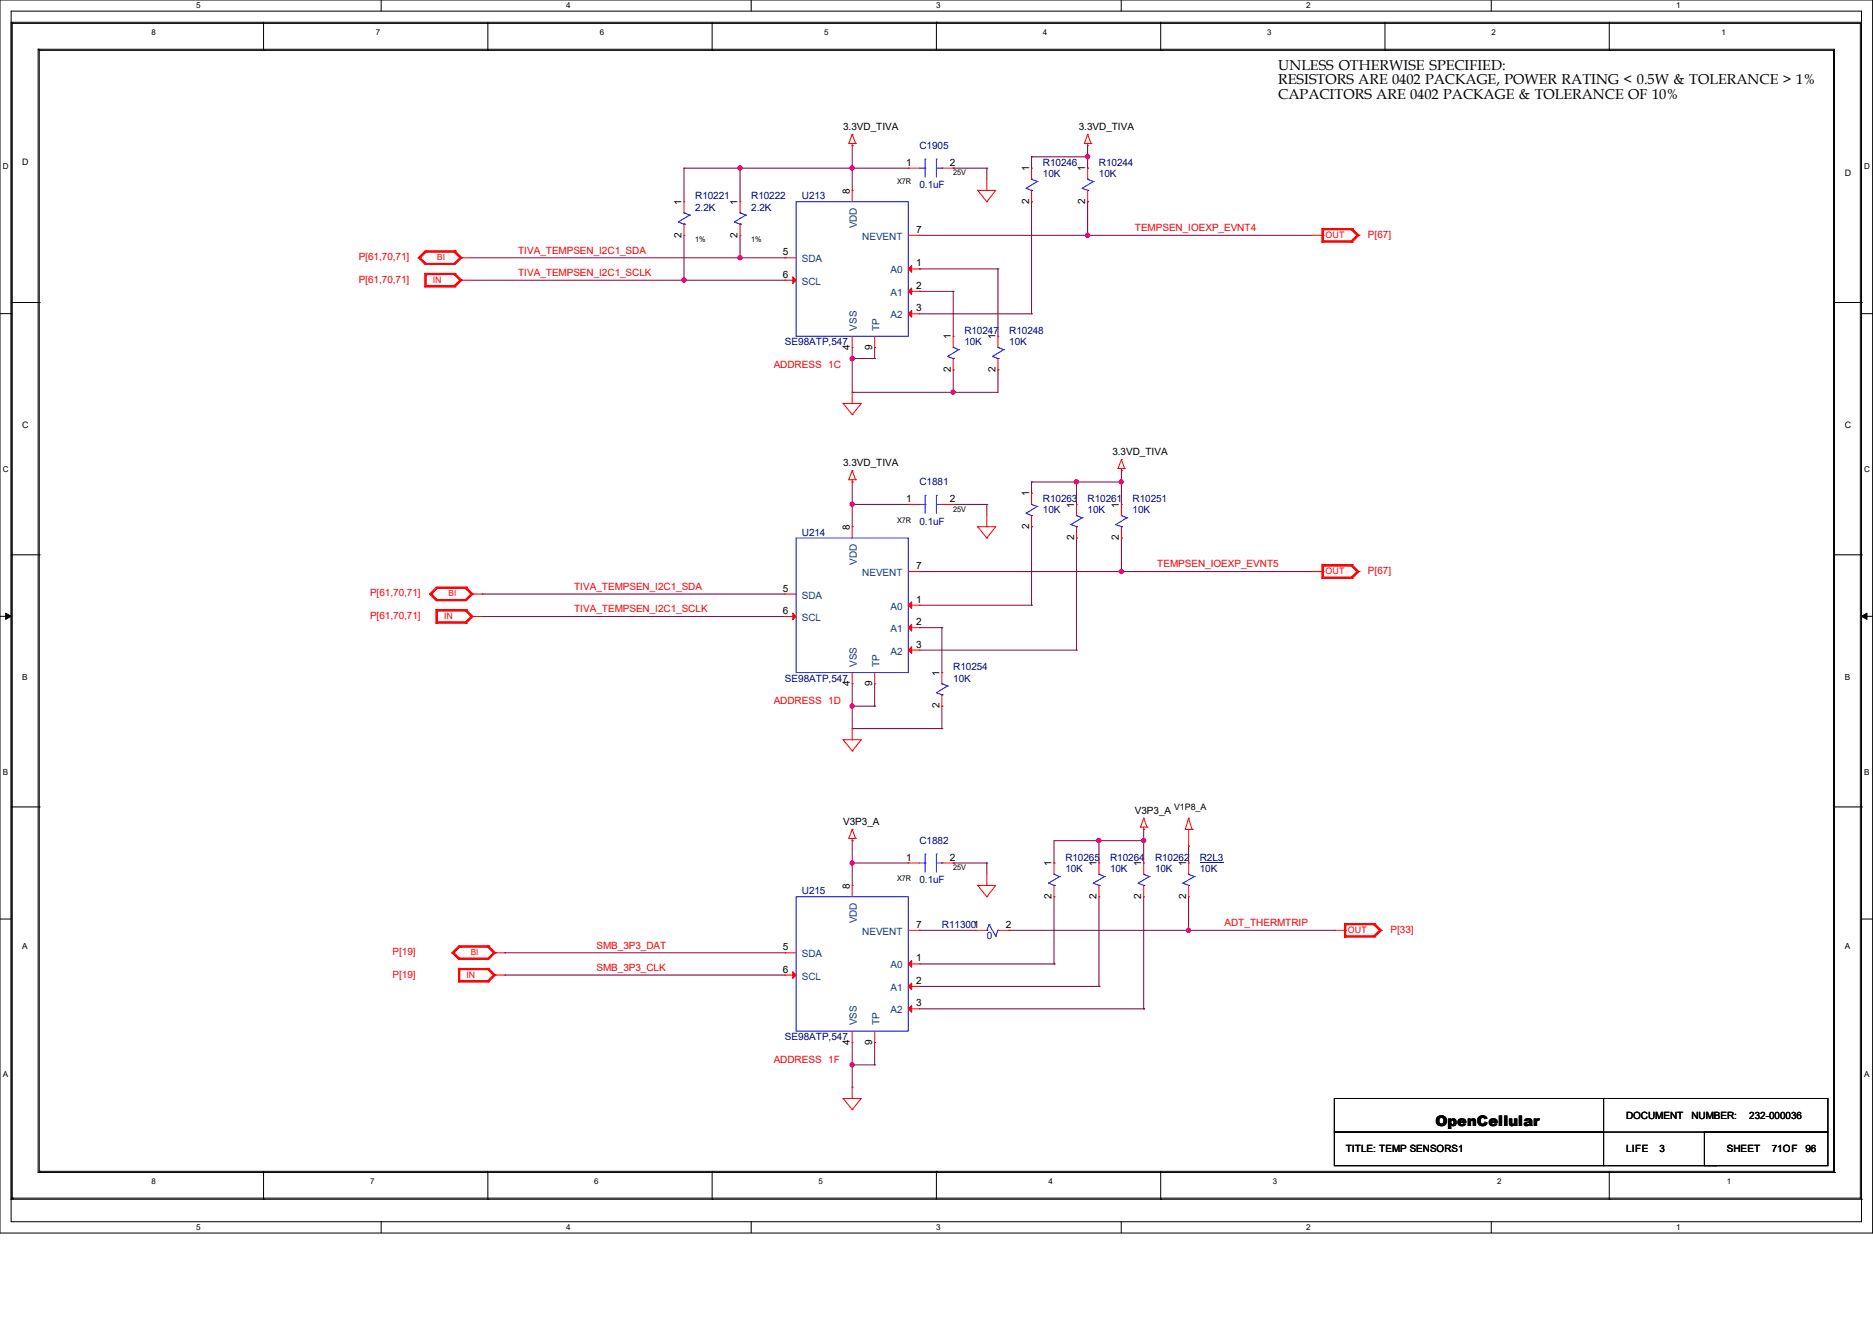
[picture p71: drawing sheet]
<svg xmlns="http://www.w3.org/2000/svg" width="420mm" height="297mm" viewBox="0 0 420 297" stroke-linecap="round" stroke-linejoin="round" font-family="sans-serif">
<defs><g id="words">
<text font-size="3.3" x="321.9" y="252.5">OpenCellular</text>
<g font-size="3.2">
<text x="286.6" y="15.7">UNLESS OTHERWISE SPECIFIED:</text>
<text x="286.6" y="18.9">RESISTORS ARE 0402 PACKAGE, POWER RATING &lt; 0.5W &amp; TOLERANCE &gt; 1%</text>
<text x="286.6" y="22.1">CAPACITORS ARE 0402 PACKAGE &amp; TOLERANCE OF 10%</text>
</g>
<g font-size="2.2">
<text x="189.1" y="29.2">3.3VD_TIVA</text>
<text x="241.9" y="29.2">3.3VD_TIVA</text>
<text x="203.2" y="37.2">1</text>
<text x="213" y="37.2">2</text>
<text x="230.8" y="38.4" transform="rotate(-90 230.8 38.4)">1</text>
<text x="243.3" y="38.4" transform="rotate(-90 243.3 38.4)">1</text>
<text x="152.8" y="46" transform="rotate(-90 152.8 46)">1</text>
<text x="165.4" y="46" transform="rotate(-90 165.4 46)">1</text>
<text x="190.5" y="43.5" transform="rotate(-90 190.5 43.5)">8</text>
<text x="230.8" y="45.8" transform="rotate(-90 230.8 45.8)">2</text>
<text x="243.3" y="45.8" transform="rotate(-90 243.3 45.8)">2</text>
<text x="152.8" y="53.3" transform="rotate(-90 152.8 53.3)">2</text>
<text x="165.4" y="53.3" transform="rotate(-90 165.4 53.3)">2</text>
<text x="205.4" y="52.2">7</text>
<text x="175.5" y="57.3">5</text>
<text x="205.4" y="59.8">1</text>
<text x="175.5" y="62.3">6</text>
<text x="205.4" y="64.8">2</text>
<text x="205.4" y="69.9">3</text>
<text x="213.2" y="76.2" transform="rotate(-90 213.2 76.2)">1</text>
<text x="223.2" y="76.2" transform="rotate(-90 223.2 76.2)">1</text>
<text x="190.5" y="78.5" transform="rotate(-90 190.5 78.5)">4</text>
<text x="195.6" y="78.5" transform="rotate(-90 195.6 78.5)">9</text>
<text x="213.2" y="83.5" transform="rotate(-90 213.2 83.5)">2</text>
<text x="223.2" y="83.5" transform="rotate(-90 223.2 83.5)">2</text>
<text x="189.1" y="104.6">3.3VD_TIVA</text>
<text x="249.4" y="102.1">3.3VD_TIVA</text>
<text x="203.2" y="112.6">1</text>
<text x="213" y="112.6">2</text>
<text x="230.8" y="111.4" transform="rotate(-90 230.8 111.4)">1</text>
<text x="240.8" y="113.9" transform="rotate(-90 240.8 113.9)">1</text>
<text x="250.9" y="113.9" transform="rotate(-90 250.9 113.9)">1</text>
<text x="190.5" y="118.9" transform="rotate(-90 190.5 118.9)">8</text>
<text x="230.8" y="118.7" transform="rotate(-90 230.8 118.7)">2</text>
<text x="240.8" y="121.2" transform="rotate(-90 240.8 121.2)">2</text>
<text x="250.9" y="121.2" transform="rotate(-90 250.9 121.2)">2</text>
<text x="205.4" y="127.7">7</text>
<text x="175.5" y="132.7">5</text>
<text x="175.5" y="137.8">6</text>
<text x="205.4" y="135.2">1</text>
<text x="205.4" y="140.3">2</text>
<text x="205.4" y="145.3">3</text>
<text x="190.5" y="153.9" transform="rotate(-90 190.5 153.9)">4</text>
<text x="195.6" y="153.9" transform="rotate(-90 195.6 153.9)">9</text>
<text x="210.7" y="151.6" transform="rotate(-90 210.7 151.6)">1</text>
<text x="210.7" y="158.9" transform="rotate(-90 210.7 158.9)">2</text>
<text x="189.1" y="185.1">V3P3_A</text>
<text x="254.5" y="182.6">V3P3_A</text>
<text x="203.2" y="193">1</text>
<text x="213" y="193">2</text>
<text x="235.8" y="194.3" transform="rotate(-90 235.8 194.3)">1</text>
<text x="245.9" y="194.3" transform="rotate(-90 245.9 194.3)">1</text>
<text x="255.9" y="194.3" transform="rotate(-90 255.9 194.3)">1</text>
<text x="266" y="194.3" transform="rotate(-90 266 194.3)">1</text>
<text x="190.5" y="199.4" transform="rotate(-90 190.5 199.4)">8</text>
<text x="235.8" y="201.7" transform="rotate(-90 235.8 201.7)">2</text>
<text x="245.9" y="201.7" transform="rotate(-90 245.9 201.7)">2</text>
<text x="255.9" y="201.7" transform="rotate(-90 255.9 201.7)">2</text>
<text x="266" y="201.7" transform="rotate(-90 266 201.7)">2</text>
<text x="205.4" y="208.2">7</text>
<text x="225.6" y="208.2">2</text>
<text x="175.5" y="213.2">5</text>
<text x="205.4" y="215.7">1</text>
<text x="175.5" y="218.2">6</text>
<text x="205.4" y="220.7">2</text>
<text x="205.4" y="225.8">3</text>
<text x="190.5" y="234.4" transform="rotate(-90 190.5 234.4)">4</text>
<text x="195.6" y="234.4" transform="rotate(-90 195.6 234.4)">9</text>
<text x="364.6" y="251">DOCUMENT</text>
<text x="379.3" y="251">NUMBER:</text>
<text x="392.3" y="251">232-000036</text>
<text x="301.8" y="258.5">TITLE: TEMP SENSORS1</text>
<text x="364.6" y="258.5">LIFE</text>
<text x="372.1" y="258.5">3</text>
<text x="387.2" y="258.5">SHEET</text>
<text x="397.3" y="258.5">71OF</text>
<text x="404.8" y="258.5">96</text>
</g>
<g font-size="2.2" fill="#000080">
<text x="206.2" y="33.4">C1905</text>
<text x="233.8" y="37.2">R10246</text>
<text x="233.8" y="39.8">10K</text>
<text x="246.4" y="37.2">R10244</text>
<text x="246.4" y="39.8">10K</text>
<text x="155.9" y="44.7">R10221</text>
<text x="155.9" y="47.3">2.2K</text>
<text x="168.4" y="44.7">R10222</text>
<text x="168.4" y="47.3">2.2K</text>
<text x="179.8" y="44.7">U213</text>
<text x="206.2" y="42.2">0.1uF</text>
<text x="176" y="77.5">SE98ATP,547</text>
<text x="216.2" y="74.9">R10247</text>
<text x="216.2" y="77.5">10K</text>
<text x="226.3" y="74.9">R10248</text>
<text x="226.3" y="77.5">10K</text>
<text x="206.2" y="108.9">C1881</text>
<text x="233.8" y="112.6">R10263</text>
<text x="243.9" y="112.6">R10261</text>
<text x="254" y="112.6">R10251</text>
<text x="206.2" y="117.7">0.1uF</text>
<text x="233.8" y="115.2">10K</text>
<text x="243.9" y="115.2">10K</text>
<text x="254" y="115.2">10K</text>
<text x="179.8" y="120.2">U214</text>
<text x="176" y="152.9">SE98ATP,547</text>
<text x="213.7" y="150.4">R10254</text>
<text x="213.7" y="152.9">10K</text>
<text x="206.2" y="189.4">C1882</text>
<text x="238.9" y="193.1">R10265</text>
<text x="238.9" y="195.6">10K</text>
<text x="248.9" y="193.1">R10264</text>
<text x="248.9" y="195.6">10K</text>
<text x="259" y="193.1">R10262</text>
<text x="259" y="195.6">10K</text>
<text x="269" y="193.1">R2L3</text>
<text x="269" y="195.6">10K</text>
<text x="179.8" y="200.7">U215</text>
<text x="206.2" y="198.2">0.1uF</text>
<text x="211.2" y="208.2">R113001</text>
<text x="221.3" y="210.7">0</text>
<text x="176" y="233.3">SE98ATP,547</text>
</g>
<g font-size="2.2" fill="#004080">
<text x="192.2" y="51.2" transform="rotate(-90 192.2 51.2)">VDD</text>
<text x="193.3" y="53.8">NEVENT</text>
<text x="179.8" y="58.8">SDA</text>
<text x="179.8" y="63.9">SCL</text>
<text x="199.7" y="61.3">A0</text>
<text x="199.7" y="66.4">A1</text>
<text x="199.7" y="71.4">A2</text>
<text x="192.2" y="74.2" transform="rotate(-90 192.2 74.2)">VSS</text>
<text x="197.2" y="74.2" transform="rotate(-90 197.2 74.2)">TP</text>
<text x="192.2" y="126.7" transform="rotate(-90 192.2 126.7)">VDD</text>
<text x="193.3" y="129.2">NEVENT</text>
<text x="179.8" y="134.3">SDA</text>
<text x="199.7" y="136.8">A0</text>
<text x="179.8" y="139.3">SCL</text>
<text x="199.7" y="141.8">A1</text>
<text x="192.2" y="149.6" transform="rotate(-90 192.2 149.6)">VSS</text>
<text x="197.2" y="149.6" transform="rotate(-90 197.2 149.6)">TP</text>
<text x="199.7" y="146.9">A2</text>
<text x="192.2" y="207.1" transform="rotate(-90 192.2 207.1)">VDD</text>
<text x="193.3" y="209.7">NEVENT</text>
<text x="179.8" y="214.8">SDA</text>
<text x="179.8" y="219.8">SCL</text>
<text x="199.7" y="217.3">A0</text>
<text x="199.7" y="222.3">A1</text>
<text x="199.7" y="227.3">A2</text>
<text x="192.2" y="230" transform="rotate(-90 192.2 230)">VSS</text>
<text x="197.2" y="230" transform="rotate(-90 197.2 230)">TP</text>
</g>
<g font-size="2.2" fill="#f00">
<text x="254.5" y="51.9">TEMPSEN_IOEXP_EVNT4</text>
<text x="306.7" y="53.3">P[67]</text>
<text x="80.4" y="58.3">P[61,70,71]</text>
<text x="116.2" y="56.9">TIVA_TEMPSEN_I2C1_SDA</text>
<text x="80.4" y="63.4">P[61,70,71]</text>
<text x="116.2" y="61.9">TIVA_TEMPSEN_I2C1_SCLK</text>
<text x="173.5" y="82.5">ADDRESS 1C</text>
<text x="259.5" y="127.3">TEMPSEN_IOEXP_EVNT5</text>
<text x="306.7" y="128.7">P[67]</text>
<text x="83" y="133.8">P[61,70,71]</text>
<text x="128.7" y="132.3">TIVA_TEMPSEN_I2C1_SDA</text>
<text x="128.7" y="137.4">TIVA_TEMPSEN_I2C1_SCLK</text>
<text x="83" y="138.8">P[61,70,71]</text>
<text x="173.5" y="157.9">ADDRESS 1D</text>
<text x="274.6" y="207.8">ADT_THERMTRIP</text>
<text x="311.8" y="209.2">P[33]</text>
<text x="88" y="214.2">P[19]</text>
<text x="133.8" y="212.8">SMB_3P3_DAT</text>
<text x="88" y="219.3">P[19]</text>
<text x="133.8" y="217.8">SMB_3P3_CLK</text>
<text x="173.5" y="238.4">ADDRESS 1F</text>
</g>
<g font-size="2">
<text x="5" y="37">D</text>
<text x="413.6" y="39.5">D</text>
<text x="5" y="96.1">C</text>
<text x="413.6" y="96.1">C</text>
<text x="263.3" y="181.6">V1P8_A</text>
</g>
<g font-size="2" fill="#f00">
<text x="297.2" y="53.3">OUT</text>
<text x="97" y="63.4">IN</text>
<text x="297.2" y="128.8">OUT</text>
<text x="99.6" y="138.9">IN</text>
<text x="302.2" y="209.3">OUT</text>
<text x="104.6" y="219.3">IN</text>
</g>
<g font-size="1.9" fill="#f00">
<text x="98" y="58.3">BI</text>
<text x="100.6" y="133.7">BI</text>
<text x="105.6" y="214.2">BI</text>
</g>
<g font-size="1.9">
<text x="5" y="152.6">B</text>
<text x="413.6" y="152.6">B</text>
<text x="5" y="212.9">A</text>
<text x="413.6" y="212.9">A</text>
</g>
<g font-size="1.8">
<text x="44" y="1.9">5</text>
<text x="127" y="1.9">4</text>
<text x="209.9" y="1.9">3</text>
<text x="292.9" y="1.9">2</text>
<text x="375.9" y="1.9">1</text>
<text x="34" y="7.9">8</text>
<text x="84.2" y="7.9">7</text>
<text x="134.5" y="7.9">6</text>
<text x="184.8" y="7.9">5</text>
<text x="233.8" y="7.9">4</text>
<text x="284.1" y="7.9">3</text>
<text x="334.4" y="7.9">2</text>
<text x="386" y="7.9">1</text>
<text x=".6" y="38">D</text>
<text x="418" y="38">D</text>
<text x=".6" y="105.9">C</text>
<text x="418" y="105.9">C</text>
<text x=".6" y="173.8">B</text>
<text x="418" y="173.8">B</text>
<text x=".6" y="241.7">A</text>
<text x="418" y="241.7">A</text>
<text x="34" y="265.6">8</text>
<text x="83" y="265.6">7</text>
<text x="133.3" y="265.6">6</text>
<text x="183.6" y="265.6">5</text>
<text x="235.1" y="265.6">4</text>
<text x="285.4" y="265.6">3</text>
<text x="335.7" y="265.6">2</text>
<text x="387.2" y="265.6">1</text>
<text x="44" y="275.9">5</text>
<text x="127" y="275.9">4</text>
<text x="209.9" y="275.9">3</text>
<text x="292.9" y="275.9">2</text>
<text x="375.9" y="275.9">1</text>
</g>
<g font-size="1.7">
<text x="201.2" y="41.3">X7R</text>
<text x="213.7" y="39.3">25V</text>
<text x="155.9" y="54.4">1%</text>
<text x="168.4" y="54.4">1%</text>
<text x="201.2" y="117.3">X7R</text>
<text x="213.7" y="114.8">25V</text>
<text x="201.2" y="197.7">X7R</text>
<text x="213.7" y="195.2">25V</text>
</g>
</g></defs>
<path d="M0 0h419.9v276.6h-419.9zM2.5 2.5h414.9v271.6h-414.9z" fill="none" stroke="#000" stroke-width=".22"/>
<g fill="#fff">
<path d="M44 .3h1v1.9h-1z"/>
<path d="M44 274.3h1v2h-1z"/>
</g>
<path d="M85.5 0v2.5M85.5 274.1v2.5" fill="none" stroke="#000" stroke-width=".22"/>
<g fill="#fff">
<path d="M127 .3h.9v1.9h-.9z"/>
<path d="M127 274.3h.9v2h-.9z"/>
</g>
<path d="M168.4 0v2.5M168.4 274.1v2.5" fill="none" stroke="#000" stroke-width=".22"/>
<g fill="#fff">
<path d="M209.9 .3h1v1.9h-1z"/>
<path d="M209.9 274.3h1v2h-1z"/>
</g>
<path d="M251.4 0v2.5M251.4 274.1v2.5" fill="none" stroke="#000" stroke-width=".22"/>
<g fill="#fff">
<path d="M292.9 .3h1v1.9h-1z"/>
<path d="M292.9 274.3h1v2h-1z"/>
</g>
<path d="M334.4 0v2.5M334.4 274.1v2.5" fill="none" stroke="#000" stroke-width=".22"/>
<g fill="#fff">
<path d="M375.9 .3h1v1.9h-1z"/>
<path d="M375.9 274.3h1v2h-1z"/>
<path d="M.6 36.4h1.3v2h-1.3z"/>
<path d="M418 36.4h1.3v2h-1.3z"/>
<path d="M.6 104.3h1.3v2h-1.3z"/>
<path d="M418 104.3h1.3v2h-1.3z"/>
</g>
<path d="M0 70.4h2.5M417.4 70.4h2.5" fill="none" stroke="#000" stroke-width=".22"/>
<g fill="#fff">
<path d="M.6 172.2h1.2v2h-1.2z"/>
<path d="M418 172.2h1.2v2h-1.2z"/>
</g>
<path d="M0 138.3h2.5M417.4 138.3h2.5" fill="none" stroke="#000" stroke-width=".22"/>
<path d="M1.3 137.5l1.2 .8-1.2 .6zM417.4 138.3l1.2-.8v1.4z" fill="#000" stroke="#000" stroke-width=".22"/>
<g fill="#fff">
<path d="M.6 240.1h1.2v2h-1.2z"/>
<path d="M418 240.1h1.2v2h-1.2z"/>
</g>
<g fill="none" stroke="#000" stroke-width=".22">
<path d="M2.5 5h.1M2.5 5h414.9v264M2.5 5v264M2.8 5.2h.1M2.8 5.2v263.6M2.8 5.2h414.4v263.6M8.6 11h.1M8.6 11v252M8.6 11h402.8v252M8.8 11.3h.1M8.8 11.3h402.3v251.5M8.8 11.3v251.5"/>
<path d="M59.1 11.3h.1M59.1 5v6.3M109.4 11.3h.1M109.4 5v6.3M159.7 11.3h.1M159.7 5v6.3M210 5h.1M210 5v6.3M260.3 11.3h.1M260.3 5v6.3M310.6 11.3h.1M310.6 5v6.3"/>
<path d="M360.8 11.3h.1M360.8 5v6.3M2.5 67.9h6.3M8.8 67.9h.1M411.1 67.9h6.3M417.4 67.9h.1M2.5 124.5h6.3M8.8 124.5h.1M411.1 124.5h6.3M417.4 124.5h.1M2.5 181h6.3M8.8 181h.1"/>
<path d="M411.1 181h6.3M417.4 181h.1M0 206.2h2.5M417.4 206.2h2.5M299.2 246.4h110.7v7.6h-110.7zM299.2 254h60.4v7.5h-60.4zM359.6 246.4h.1M359.6 246.4v7.6M382.2 254h27.7v7.5h-27.7zM2.5 269h.1M2.5 269h414.9M2.8 268.8h.1"/>
<path d="M2.8 268.8h414.4M8.6 263h.1M8.6 263h402.8M8.8 262.8h.1M8.8 262.8h402.3M59.1 269h.1M59.1 262.8v6.2M109.4 269h.1M109.4 262.8v6.2M159.7 269h.1M159.7 262.8v6.2M210 262.8h.1"/>
<path d="M210 262.8v6.2M260.3 269h.1M260.3 262.8v6.2M359.6 261.5h25.1M360.8 269h.1M360.8 262.8v6.2M384.7 261.5h.1M411.1 262.8h.1M411.4 263h.1M417.2 268.8h.1M417.4 269h.1"/>
</g>
<g fill="none" stroke="#800040" stroke-width=".22">
<path d="M153.4 37.7h.1M153.4 37.7h50.3M153.4 37.7v7.6M165.9 37.7h.1M165.9 37.7v7.6M191.1 32.7h.1M191.1 37.7h.1M191.1 32.7v10M213.7 37.7h.1M213.7 37.7h7.6M221.3 37.7h.1M221.3 37.7v2.5"/>
<path d="M231.3 35.2h.1M231.3 35.2v2.5M231.3 35.2h12.6M243.9 35.2h.1M243.9 37.7h.1M243.9 32.7v5M105.6 57.8h70.4M153.4 52.8v10.1M165.9 57.8h.1M165.9 52.8v5M176 57.8h.1M206.2 52.8h88"/>
<path d="M231.3 45.3h.1M231.3 45.3v25.1M243.9 52.8h.1M243.9 45.3h.1M243.9 45.3v7.5M105.6 62.9h70.4M153.4 62.9h.1M176 62.9h.1M191.1 77.9v10.1M196.1 77.9v2.5M206.2 65.4h.1M206.2 60.3h.1"/>
<path d="M206.2 65.4h7.5M206.2 60.3h17.6M206.2 70.4h25.1M213.7 65.4h.1M213.7 65.4v10M223.8 60.3h.1M223.8 60.3v15.1M231.3 70.4h.1M191.1 80.4h.1M191.1 88h.1M191.1 80.4h5M196.1 80.4h.1"/>
<path d="M213.7 88h.1M213.7 83h.1M213.7 83v5M223.8 83h.1M223.8 83v5h-32.7M191.1 108.1h.1M191.1 113.2h.1M191.1 108.1v10.1M191.1 113.2h12.6M213.7 113.2h.1M213.7 113.2h7.6M221.3 113.2h.1"/>
<path d="M221.3 113.2v2.5M231.3 118.2h.1M231.3 108.1h.1M231.3 110.6h.1M231.3 108.1h20.2M231.3 108.1v2.5M231.3 118.2v17.6M241.4 108.1h.1M241.4 108.1v5.1M251.5 105.6h.1M251.5 108.1h.1M251.5 105.6v7.6"/>
<path d="M108.1 133.3h.1M108.1 138.3h.1M108.1 133.3h67.9M108.1 138.3h67.9M206.2 128.2h88M206.2 135.8h25.1M231.3 135.8h.1M241.4 120.7h.1M241.4 120.7v25.1M251.5 128.2h.1M251.5 120.7h.1M251.5 120.7v7.5"/>
<path d="M191.1 158.4h.1M191.1 153.4v10M191.1 158.4h5M196.1 158.4h.1M196.1 153.4v5M206.2 140.8h.1M206.2 140.8h5M206.2 145.8h35.2M211.2 140.8h.1M211.2 158.4h.1M211.2 140.8v10.1M211.2 158.4v5"/>
<path d="M241.4 145.8h.1M191.1 163.4h.1M191.1 163.4h20.1M211.2 163.4h.1M191.1 188.6h.1M191.1 193.6h.1M191.1 188.6v10M191.1 193.6h12.6M213.7 193.6h.1M213.7 193.6h7.6M221.3 193.6h.1M221.3 193.6v2.5"/>
<path d="M236.3 193.6h.1M246.4 188.6h.1M246.4 188.6v5M256.5 186.1h.1M256.5 188.6h.1M256.5 186.1v7.5M256.5 188.6h-20.2v5M266.5 189.8h.1M266.5 189.8v3.8M113.2 213.7h.1M113.2 218.7h.1M113.2 213.7h62.8"/>
<path d="M113.2 218.7h62.8M206.2 208.7h.1M206.2 208.7h12.5M206.2 216.2h30.1M226.3 208.7h.1M226.3 208.7h72.9M236.3 216.2h.1M236.3 201.2v15M246.4 201.2v20.1M256.5 201.2v25.1M266.5 208.7h.1M266.5 201.2v7.5"/>
<path d="M299.2 208.7h.1M191.1 238.9h.1M191.1 233.8v10.1M191.1 238.9h5M196.1 238.9h.1M196.1 233.8v5.1M206.2 226.3h50.3M206.2 221.3h40.2M246.4 221.3h.1M256.5 226.3h.1M191.1 243.9h.1"/>
</g>
<g fill="#f0f" stroke="#f0f" stroke-width=".22">
<circle cx="191.1" cy="37.7" r=".49"/>
<circle cx="165.9" cy="57.8" r=".49"/>
<circle cx="153.4" cy="62.8" r=".49"/>
<circle cx="191.1" cy="80.4" r=".49"/>
<circle cx="243.9" cy="52.8" r=".48"/>
<circle cx="213.7" cy="88" r=".48"/>
<circle cx="191.1" cy="113.1" r=".49"/>
<circle cx="191.1" cy="158.4" r=".49"/>
<circle cx="251.4" cy="128.2" r=".48"/>
<circle cx="251.4" cy="108.1" r=".48"/>
<circle cx="191.1" cy="193.6" r=".49"/>
<circle cx="266.5" cy="208.7" r=".49"/>
<circle cx="256.4" cy="188.6" r=".48"/>
<circle cx="243.9" cy="35.2" r=".48"/>
<circle cx="241.4" cy="108.1" r=".49"/>
<circle cx="246.4" cy="188.6" r=".49"/>
<circle cx="191.1" cy="238.8" r=".49"/>
<circle cx="165.9" cy="37.7" r=".49"/>
</g>
<g fill="none" stroke="#f00" stroke-width=".22">
<path d="M190.3 32.2h.1M190.3 32.2h1.6M191.1 32.7h.1M191.1 30.1h.1M191.1 32.2v.5M191.1 30.1l-.8 2.1M191.1 30.1l.8 2.1M191.9 32.2h.1M203.7 37.7h.1M203.7 37.7h2.5M211.2 37.7h2.5M213.7 37.7h.1"/>
<path d="M231.3 37.7h.1M231.3 37.7v2.5M243.2 32.2h.1M243.2 32.2h1.4M243.9 32.7h.1M243.9 30.1h.1M243.9 37.7h.1M243.9 32.2v.5M243.9 37.7v2.5M243.9 30.1l-.7 2.1M243.9 30.1l.7 2.1M244.6 32.2h.1"/>
<path d="M93.8 57.8h.1M93.8 57.8l1.5 1.5M94 57.8h.1M94 57.8l1.5 1.5M94 57.8l1.5 1.3M94.3 57.8h.1M94.3 57.8l1.2 1.3M95.3 59.3h.1M95.3 56.3h.1M95.3 56.3h6.8M95.3 56.3l-1.5 1.5M95.5 59.3h.1"/>
<path d="M95.5 56.3h.1M95.5 59.1h.1M95.5 56.6h.1M95.5 56.3l-1.5 1.5M95.5 59.1h6.3M95.5 56.6h6.3M95.5 56.6l-1.5 1.2M95.5 56.6l-1.2 1.2M101.8 56.6h.1M101.8 56.3h.1M101.8 56.6l1.3 1.2M101.8 56.6l1.5 1.2"/>
<path d="M101.8 56.3l1.5 1.5M102.1 56.3h.1M102.1 56.3l1.5 1.5M103.1 57.8h.1M103.1 57.8l-1.3 1.3M103.1 57.8h2.5M103.3 57.8h.1M103.3 57.8l-1.5 1.3M103.3 57.8l-1.5 1.5M103.6 57.8h.1M103.6 57.8l-1.5 1.5h-6.8M153.4 45.3h.1"/>
<path d="M153.4 52.8h.1M153.4 45.3v2.5M153.4 50.3v2.5M165.9 45.3h.1M165.9 52.8h.1M165.9 45.3v2.5M165.9 50.3v2.5M176 57.8h.1M176 57.8h2.5M191.1 42.7h.1M191.1 42.7v2.6M203.7 52.8h2.5"/>
<path d="M206.2 52.8h.1M219.2 42.7h.1M219.2 42.7l2.1 2.6M219.2 42.7h4.1l-2 2.6M221.3 42.7h.1M221.3 45.3h.1M221.3 40.2v2.5M231.3 45.3h.1M231.3 42.7v2.6M243.9 45.3h.1M243.9 42.7v2.6M294.2 52.8h2.5"/>
<path d="M296.5 51.3h.1M296.5 54.3h.1M296.5 51.3h6.7M296.5 51.3v3M296.5 54.3h6.7M296.7 52.8h.1M296.7 51.5h.1M296.7 54.1h.1M296.7 51.5h6.3M296.7 51.5v2.6M296.7 54.1h6.3M303 51.5h.1"/>
<path d="M303 51.3h.1M303 54.3h.1M303 54.1h.1M303 51.5l1.2 1.3M303 51.5l1.5 1.3M303 51.3l1.5 1.5M303.2 51.3h.1M303.2 54.3h.1M303.2 51.3l1.6 1.5M304.2 52.8h.1M304.2 52.8l-1.2 1.3M304.5 52.8h.1"/>
<path d="M304.5 52.8l-1.5 1.3M304.5 52.8l-1.5 1.5M304.8 52.8h.1M304.8 52.8l-1.6 1.5M95.3 61.3h.1M95.3 64.3h.1M95.3 61.3h6.8M95.3 61.3v3M95.3 64.3h6.8M95.5 61.6h.1M95.5 64.1h.1M95.5 61.6h6.3"/>
<path d="M95.5 61.6v2.5M95.5 64.1h6.3M101.8 61.6h.1M101.8 64.1h.1M101.8 61.3h.1M101.8 64.3h.1M101.8 61.6l1.3 1.3M101.8 61.6l1.5 1.3M101.8 61.3l1.5 1.6M102.1 61.3h.1M102.1 64.3h.1M102.1 61.3l1.5 1.6"/>
<path d="M103.1 62.9h.1M103.1 62.9h2.5M103.1 62.9l-1.3 1.2M103.3 62.9h.1M103.3 62.9l-1.5 1.4M103.3 62.9l-1.5 1.2M103.6 62.9h.1M103.6 62.9l-1.5 1.4M176 62.9h.1M176 62.9h2.5M191.1 77.9h.1M191.1 75.4v2.5"/>
<path d="M196.1 77.9h.1M196.1 75.4v2.5M203.7 60.3h2.5M203.7 65.4h2.5M203.7 70.4h2.5M206.2 60.3h.1M206.2 65.4h.1M206.2 70.4h.1M213.7 75.4h.1M213.7 75.4v2.5M223.8 75.4h.1M223.8 75.4v2.5"/>
<path d="M189.1 90.5h.1M189.1 90.5l2 2.5M189.1 90.5h4l-2 2.5M191.1 90.5h.1M191.1 93h.1M191.1 88v2.5M213.7 83h.1M213.7 80.4v2.6M223.8 83h.1M223.8 80.4v2.6M190.3 107.6h.1M190.3 107.6h1.6"/>
<path d="M191.1 108.1h.1M191.1 105.6h.1M191.1 118.2h.1M191.1 107.6v.5M191.1 118.2v2.5M191.1 105.6l-.8 2M191.1 105.6l.8 2M191.9 107.6h.1M203.7 113.2h.1M203.7 113.2h2.5M211.2 113.2h2.5M213.7 113.2h.1"/>
<path d="M219.2 118.2h.1M219.2 118.2l2.1 2.5M219.2 118.2h4.1l-2 2.5M221.3 118.2h.1M221.3 115.7v2.5M231.3 110.6h.1M231.3 118.2h.1M231.3 110.6v2.6M231.3 115.7v2.5M241.4 113.2h.1M241.4 113.2v2.5M241.4 118.2v2.5"/>
<path d="M250.7 105.1h.1M250.7 105.1h1.5M251.5 105.6h.1M251.5 103.1h.1M251.5 113.2h.1M251.5 105.1v.5M251.5 113.2v2.5M251.5 118.2v2.5M251.5 103.1l-.8 2M251.5 103.1l.7 2M252.2 105.1h.1M96.3 133.3h.1"/>
<path d="M96.3 133.3l1.5 1.4M96.6 133.3h.1M96.6 133.3l1.4 1.4M96.6 133.3l1.4 1.2M96.8 133.3h.1M96.8 133.3l1.2 1.2M97.8 136.8h.1M97.8 139.8h.1M97.8 134.7h.1M97.8 131.7h.1M97.8 136.8h6.8M97.8 136.8v3"/>
<path d="M97.8 139.8h6.8M97.8 131.7h6.8M97.8 131.7l-1.5 1.6M98 137h.1M98 139.5h.1M98 134.7h.1M98 131.7h.1M98 134.5h.1M98 132h.1M98 137h6.4M98 137v2.5M98 139.5h6.4"/>
<path d="M98 131.7l-1.4 1.6M98 134.5h6.4M98 132h6.4M98 132l-1.4 1.3M98 132l-1.2 1.3M104.4 137h.1M104.4 139.5h.1M104.4 136.8h.1M104.4 139.8h.1M104.4 132h.1M104.4 131.7h.1M104.4 137l1.2 1.3"/>
<path d="M104.4 137l1.4 1.3M104.4 136.8l1.4 1.5M104.4 132l1.2 1.3M104.4 132l1.4 1.3M104.4 131.7l1.4 1.6M104.6 136.8h.1M104.6 139.8h.1M104.6 131.7h.1M104.6 136.8l1.5 1.5M104.6 131.7l1.5 1.6M105.6 138.3h.1M105.6 133.3h.1"/>
<path d="M105.6 138.3h2.5M105.6 138.3l-1.2 1.2M105.6 133.3l-1.2 1.2M105.6 133.3h2.5M105.8 138.3h.1M105.8 133.3h.1M105.8 138.3l-1.4 1.5M105.8 138.3l-1.4 1.2M105.8 133.3l-1.4 1.2M105.8 133.3l-1.4 1.4M106.1 138.3h.1M106.1 133.3h.1"/>
<path d="M106.1 138.3l-1.5 1.5M106.1 133.3l-1.5 1.4h-6.8M176 133.3h.1M176 138.3h.1M176 138.3h2.5M176 133.3h2.5M203.7 128.2h2.5M203.7 135.8h2.5M206.2 135.8h.1M206.2 128.2h.1M221.3 120.7h.1M241.4 120.7h.1"/>
<path d="M251.5 120.7h.1M294.2 128.2h2.5M296.5 126.7h.1M296.5 129.8h.1M296.5 126.7v3.1M296.5 126.7h6.7M296.5 129.8h6.7M296.7 128.2h.1M296.7 127h.1M296.7 129.5h.1M296.7 127v2.5M296.7 127h6.3"/>
<path d="M296.7 129.5h6.3M303 127h.1M303 126.7h.1M303 129.8h.1M303 129.5h.1M303 127l1.2 1.2M303 127l1.5 1.2M303 126.7l1.5 1.5M303.2 126.7h.1M303.2 129.8h.1M303.2 126.7l1.6 1.5M304.2 128.2h.1"/>
<path d="M304.2 128.2l-1.2 1.3M304.5 128.2h.1M304.5 128.2l-1.5 1.3M304.5 128.2l-1.5 1.6M304.8 128.2h.1M304.8 128.2l-1.6 1.6M191.1 153.4h.1M191.1 150.9v2.5M196.1 153.4h.1M196.1 150.9v2.5M203.7 140.8h2.5M203.7 145.8h2.5"/>
<path d="M206.2 140.8h.1M206.2 145.8h.1M211.2 150.9h.1M211.2 158.4h.1M211.2 150.9v2.5M211.2 155.9v2.5M189.1 165.9h.1M189.1 165.9l2 2.5M189.1 165.9h4l-2 2.5M191.1 165.9h.1M191.1 168.4h.1M191.1 163.4v2.5"/>
<path d="M190.3 188.1h.1M190.3 188.1h1.6M191.1 188.6h.1M191.1 186.1h.1M191.1 198.6h.1M191.1 188.1v.5M191.1 198.6v2.6M191.1 186.1l-.8 2M191.1 186.1l.8 2M191.9 188.1h.1M203.7 193.6h.1M203.7 193.6h2.5"/>
<path d="M211.2 193.6h2.5M213.7 193.6h.1M219.2 198.6h.1M219.2 198.6l2.1 2.6M219.2 198.6h4.1l-2 2.6M221.3 198.6h.1M221.3 196.1v2.5M236.3 193.6h.1M236.3 193.6v2.5M236.3 198.6v2.6M246.4 193.6h.1M246.4 193.6v2.5"/>
<path d="M246.4 198.6v2.6M255.7 185.5h.1M255.7 185.5h1.5M256.5 186.1h.1M256.5 183.6h.1M256.5 193.6h.1M256.5 185.5v.6M256.5 193.6v2.5M256.5 198.6v2.6M256.5 183.6l-.8 1.9M256.5 183.6l.7 1.9M257.2 185.5h.1"/>
<path d="M266.5 189.8h.1M266.5 183.6h.1M266.5 193.6h.1M266.5 186.1v3.7M266.5 193.6v2.5M266.5 198.6v2.6M266.5 183.6l.8 2.5M266.5 183.6l-.7 2.5h1.5M267.3 186.1h.1M101.3 213.7h.1M101.3 213.7l1.5 1.5M101.6 213.7h.1"/>
<path d="M101.6 213.7l1.5 1.5M101.6 213.7l1.5 1.3M101.8 213.7h.1M101.8 213.7l1.3 1.3M102.8 217.3h.1M102.8 215.2h.1M102.8 212.2h.1M102.8 217.3h6.8M102.8 217.3v3M102.8 212.2h6.8M102.8 212.2l-1.5 1.5M103.1 217.5h.1"/>
<path d="M103.1 215.2h.1M103.1 212.2h.1M103.1 215h.1M103.1 212.5h.1M103.1 217.5h6.3M103.1 217.5v2.5M103.1 212.2l-1.5 1.5M103.1 215h6.3M103.1 212.5h6.3M103.1 212.5l-1.5 1.2M103.1 212.5l-1.3 1.2M109.4 217.5h.1"/>
<path d="M109.4 217.3h.1M109.4 212.5h.1M109.4 212.2h.1M109.4 217.5l1.2 1.2M109.4 217.5l1.5 1.2M109.4 217.3l1.5 1.4M109.4 212.5l1.2 1.2M109.4 212.5l1.5 1.2M109.4 212.2l1.5 1.5M109.6 217.3h.1M109.6 212.2h.1M109.6 217.3l1.5 1.4"/>
<path d="M109.6 212.2l1.5 1.5M110.6 218.7h.1M110.6 213.7h.1M110.6 218.7h2.6M110.6 218.7l-1.2 1.3M110.6 213.7l-1.2 1.3M110.6 213.7h2.6M110.9 218.7h.1M110.9 213.7h.1M110.9 218.7l-1.5 1.6M110.9 218.7l-1.5 1.3M110.9 213.7l-1.5 1.3"/>
<path d="M110.9 213.7l-1.5 1.5M111.1 218.7h.1M111.1 213.7h.1M111.1 218.7l-1.5 1.6M111.1 213.7l-1.5 1.5h-6.8M176 213.7h.1M176 218.7h.1M176 218.7h2.5M176 213.7h2.5M203.7 208.7h2.5M203.7 216.2h2.5M206.2 216.2h.1"/>
<path d="M206.2 208.7h.1M218.7 208.7h.1M218.7 208.7h2.6M221.3 201.2h.1M223.8 208.7h2.5M226.3 208.7h.1M236.3 201.2h.1M246.4 201.2h.1M256.5 201.2h.1M266.5 201.2h.1M299.2 208.7h2.6M301.5 207.2h.1"/>
<path d="M301.5 210.2h.1M301.5 207.2h6.8M301.5 207.2v3M301.5 210.2h6.8M301.8 208.7h.1M301.8 207.4h.1M301.8 210h.1M301.8 207.4h6.2M301.8 207.4v2.6M301.8 210h6.2M308 207.4h.1M308 207.2h.1"/>
<path d="M308 210.2h.1M308 210h.1M308 207.4l1.3 1.3M308 207.4l1.5 1.3M308 207.2l1.5 1.5M308.3 207.2h.1M308.3 210.2h.1M308.3 207.2l1.5 1.5M309.3 208.7h.1M309.3 208.7l-1.3 1.3M309.5 208.7h.1M309.5 208.7l-1.5 1.3"/>
<path d="M309.5 208.7l-1.5 1.5M309.8 208.7h.1M309.8 208.7l-1.5 1.5M102.8 220.3h.1M102.8 220.3h6.8M103.1 220h.1M103.1 220h6.3M109.4 220h.1M109.4 220.3h.1M109.6 220.3h.1M191.1 233.8h.1M191.1 231.3v2.5"/>
<path d="M196.1 233.8h.1M196.1 231.3v2.5M203.7 221.3h2.5M203.7 226.3h2.5M206.2 221.3h.1M206.2 226.3h.1M189.1 246.4h.1M189.1 246.4l2 2.5M189.1 246.4h4l-2 2.5M191.1 246.4h.1M191.1 248.9h.1M191.1 243.9v2.5"/>
</g>
<g fill="none" stroke="#00f" stroke-width=".22">
<path d="M206.2 37.7h1.2M207.4 37.7h.1M207.4 35.7h.1M207.4 35.7v4M210 35.7h.1M210 35.7v4M210 37.7h1.2M211.2 37.7h.1M152.1 49.8h.1M152.1 49.8l1.3 .5M153.4 50.3h.1M153.4 47.8h.1"/>
<path d="M153.4 47.8l1.2 .5M154.6 48.3h.1M154.6 48.3l-2.5 1.5M164.7 49.8h.1M164.7 49.8l1.2 .5M165.9 50.3h.1M165.9 47.8h.1M165.9 47.8l1.3 .5M167.2 48.3h.1M167.2 48.3l-2.5 1.5M178.5 45.3h25.2v30.1h-25.2zM230.1 42.2h.1"/>
<path d="M230.1 42.2l1.2 .5M231.3 42.7h.1M231.3 40.2h.1M231.3 40.2l1.3 .5M232.6 40.7h.1M232.6 40.7l-2.5 1.5M242.7 42.2h.1M242.7 42.2l1.2 .5M243.9 42.7h.1M243.9 40.2h.1M243.9 40.2l1.3 .5M245.2 40.7h.1"/>
<path d="M245.2 40.7l-2.5 1.5M212.5 80h.1M212.5 80l1.2 .4M213.7 77.9h.1M213.7 77.9l1.3 .5M215 78.4h.1M215 78.4l-2.5 1.6M222.5 80h.1M222.5 80l1.3 .4M223.8 77.9h.1M223.8 77.9l1.2 .5M225 78.4h.1"/>
<path d="M225 78.4l-2.5 1.6M213.7 80.4h.1M223.8 80.4h.1M206.2 113.2h1.2M207.4 113.2h.1M207.4 111.1h.1M207.4 111.1v4M210 111.1h.1M210 111.1v4M210 113.2h1.2M211.2 113.2h.1M230.1 115.1h.1"/>
<path d="M230.1 115.1l1.2 .6M231.3 115.7h.1M231.3 113.2h.1M231.3 113.2l1.3 .4M232.6 113.6h.1M232.6 113.6l-2.5 1.5M240.1 117.7h.1M240.1 117.7l1.3 .5M241.4 118.2h.1M241.4 115.7h.1M241.4 115.7l1.3 .5M242.7 116.2h.1"/>
<path d="M242.7 116.2l-2.6 1.5M250.2 117.7h.1M250.2 117.7l1.3 .5M251.5 118.2h.1M251.5 115.7h.1M251.5 115.7l1.2 .5M252.7 116.2h.1M252.7 116.2l-2.5 1.5M178.5 120.7h25.2v30.2h-25.2zM210 155.4h.1M210 155.4l1.2 .5M211.2 155.9h.1"/>
<path d="M211.2 153.4h.1M211.2 153.4l1.3 .5M212.5 153.9h.1M212.5 153.9l-2.5 1.5M206.2 193.6h1.2M207.4 193.6h.1M207.4 191.6h.1M207.4 191.6v4M210 191.6h.1M210 193.6h1.2M210 191.6v4M211.2 193.6h.1"/>
<path d="M235.1 198.1h.1M235.1 198.1l1.2 .5M236.3 198.6h.1M236.3 196.1h.1M236.3 196.1l1.3 .5M237.6 196.6h.1M237.6 196.6l-2.5 1.5M245.2 198.1h.1M245.2 198.1l1.2 .5M246.4 198.6h.1M246.4 196.1h.1M246.4 196.1l1.3 .5"/>
<path d="M247.7 196.6h.1M247.7 196.6l-2.5 1.5M255.2 198.1h.1M255.2 198.1l1.3 .5M256.5 198.6h.1M256.5 196.1h.1M256.5 196.1l1.2 .5M257.7 196.6h.1M257.7 196.6l-2.5 1.5M265.3 198.1h.1M265.3 198.1l1.2 .5M266.5 198.6h.1"/>
<path d="M266.5 196.1h.1M266.5 196.1l1.3 .5M267.8 196.6h.1M267.8 196.6l-2.5 1.5M178.5 201.2h25.2v30.1h-25.2zM221.3 208.7h.1M221.8 207.4h.1M221.8 207.4l-.5 1.3M221.8 207.4l1.5 2.6M223.3 210h.1M223.8 208.7h.1M223.8 208.7l-.5 1.3"/>
</g>
<g fill="#f00" stroke="#f00" stroke-width=".22">
<path d="M177.8 218l.7 .7-.7 .8z"/>
<path d="M203.7 216.2l.7-.7v1.5z"/>
<path d="M203.7 221.3l.7-.8v1.5z"/>
<path d="M203.7 226.3l.7-.7v1.5z"/>
<path d="M177.8 62.1l.7 .8-.7 .7z"/>
<path d="M203.7 60.3l.7-.7v1.5z"/>
<path d="M203.7 65.4l.7-.8v1.5z"/>
<path d="M203.7 70.4l.7-.8v1.6z"/>
<path d="M177.8 137.5l.7 .8-.7 .8z"/>
<path d="M203.7 135.8l.7-.8v1.5z"/>
<path d="M203.7 140.8l.7-.8v1.6z"/>
<path d="M203.7 145.8l.7-.7v1.5z"/>
</g>
<path d="M269 193.5h5.3" fill="none" stroke="#000080" stroke-width=".22"/>
<use href="#words"/>
</svg>
